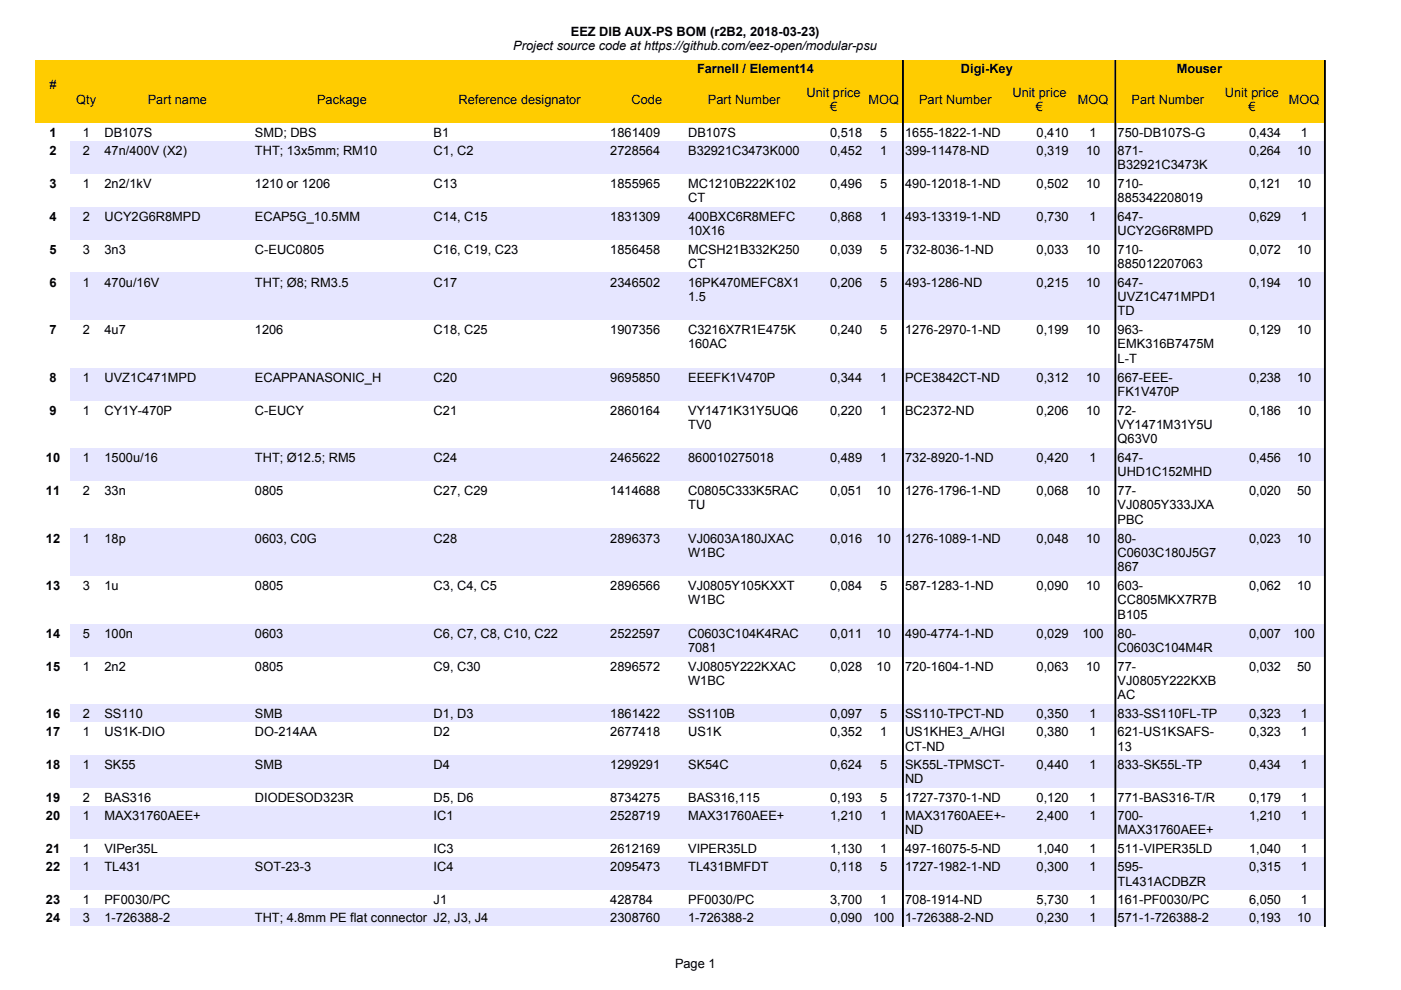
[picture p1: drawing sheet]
<svg xmlns="http://www.w3.org/2000/svg" width="297mm" height="210mm" viewBox="0 0 297 210" stroke-linecap="round" stroke-linejoin="round" font-family="sans-serif">
<defs><g id="words">
<g font-size="2.7">
<text x="108.8" y="10.6">Project source code at https://github.com/eez-open/modular-psu</text>
<text x="121" y="7.5">EEZ DIB AUX-PS BOM (r2B2, 2018-03-23)</text>
<text x="147.8" y="15.4">Farnell / Element14</text>
<text x="203.7" y="15.4">Digi-Key</text>
<text x="249.5" y="15.4">Mouser</text>
<text x="10.5" y="18.9">#</text>
<text x="16.2" y="22">Qty</text>
<text x="31.3" y="22">Part name</text>
<text x="67.2" y="22">Package</text>
<text x="97.2" y="22">Reference designator</text>
<text x="133.9" y="22">Code</text>
<text x="150.1" y="22">Part Number</text>
<text x="171" y="20.5">Unit price</text>
<text x="176" y="23.5">€</text>
<text x="184.1" y="22">MOQ</text>
<text x="194.9" y="22">Part Number</text>
<text x="214.7" y="20.5">Unit price</text>
<text x="219.6" y="23.5">€</text>
<text x="228.5" y="22">MOQ</text>
<text x="239.9" y="22">Part Number</text>
<text x="259.7" y="20.5">Unit price</text>
<text x="264.7" y="23.5">€</text>
<text x="273.3" y="22">MOQ</text>
<text x="10.5" y="29">1</text>
<text x="17.5" y="29">1</text>
<text x="22.2" y="29">DB107S</text>
<text x="54" y="29">SMD; DBS</text>
<text x="91.9" y="29">B1</text>
<text x="129.4" y="29">1861409</text>
<text x="145.9" y="29">DB107S</text>
<text x="176" y="29">0,518</text>
<text x="186.6" y="29">5</text>
<text x="191.9" y="29">1655-1822-1-ND</text>
<text x="219.8" y="29">0,410</text>
<text x="231" y="29">1</text>
<text x="237" y="29">750-DB107S-G</text>
<text x="264.8" y="29">0,434</text>
<text x="275.8" y="29">1</text>
<text x="10.5" y="32.9">2</text>
<text x="17.5" y="32.9">2</text>
<text x="22.2" y="32.9">47n/400V (X2)</text>
<text x="54" y="32.9">THT; 13x5mm; RM10</text>
<text x="91.9" y="32.9">C1, C2</text>
<text x="129.4" y="32.9">2728564</text>
<text x="145.9" y="32.9">B32921C3473K000</text>
<text x="176" y="32.9">0,452</text>
<text x="186.6" y="32.9">1</text>
<text x="191.9" y="32.9">399-11478-ND</text>
<text x="219.8" y="32.9">0,319</text>
<text x="230.3" y="32.9">10</text>
<text x="237" y="32.9">871-</text>
<text x="237" y="35.9">B32921C3473K</text>
<text x="264.8" y="32.9">0,264</text>
<text x="275" y="32.9">10</text>
<text x="10.5" y="39.9">3</text>
<text x="17.5" y="39.9">1</text>
<text x="22.2" y="39.9">2n2/1kV</text>
<text x="54" y="39.9">1210 or 1206</text>
<text x="91.9" y="39.9">C13</text>
<text x="129.4" y="39.9">1855965</text>
<text x="145.9" y="39.9">MC1210B222K102</text>
<text x="176" y="39.9">0,496</text>
<text x="186.6" y="39.9">5</text>
<text x="191.9" y="39.9">490-12018-1-ND</text>
<text x="219.8" y="39.9">0,502</text>
<text x="230.3" y="39.9">10</text>
<text x="237" y="39.9">710-</text>
<text x="264.8" y="39.9">0,121</text>
<text x="275" y="39.9">10</text>
<text x="10.5" y="46.8">4</text>
<text x="17.5" y="46.8">2</text>
<text x="22.2" y="46.8">UCY2G6R8MPD</text>
<text x="54" y="46.8">ECAP5G_10.5MM</text>
<text x="91.9" y="46.8">C14, C15</text>
<text x="129.4" y="46.8">1831309</text>
<text x="145.9" y="42.9">CT</text>
<text x="145.9" y="46.8">400BXC6R8MEFC</text>
<text x="176" y="46.8">0,868</text>
<text x="186.6" y="46.8">1</text>
<text x="191.9" y="46.8">493-13319-1-ND</text>
<text x="219.8" y="46.8">0,730</text>
<text x="231" y="46.8">1</text>
<text x="237" y="42.9">885342208019</text>
<text x="237" y="46.8">647-</text>
<text x="264.8" y="46.8">0,629</text>
<text x="275.8" y="46.8">1</text>
<text x="10.5" y="53.8">5</text>
<text x="17.5" y="53.8">3</text>
<text x="22.2" y="53.8">3n3</text>
<text x="54" y="53.8">C-EUC0805</text>
<text x="91.9" y="53.8">C16, C19, C23</text>
<text x="129.4" y="53.8">1856458</text>
<text x="145.9" y="49.8">10X16</text>
<text x="145.9" y="53.8">MCSH21B332K250</text>
<text x="176" y="53.8">0,039</text>
<text x="186.6" y="53.8">5</text>
<text x="191.9" y="53.8">732-8036-1-ND</text>
<text x="219.8" y="53.8">0,033</text>
<text x="230.3" y="53.8">10</text>
<text x="237" y="49.8">UCY2G6R8MPD</text>
<text x="237" y="53.8">710-</text>
<text x="264.8" y="53.8">0,072</text>
<text x="275" y="53.8">10</text>
<text x="145.9" y="56.8">CT</text>
<text x="237" y="56.8">885012207063</text>
<text x="10.5" y="60.8">6</text>
<text x="17.5" y="60.8">1</text>
<text x="22.2" y="60.8">470u/16V</text>
<text x="54" y="60.8">THT; Ø8; RM3.5</text>
<text x="91.9" y="60.8">C17</text>
<text x="129.4" y="60.8">2346502</text>
<text x="145.9" y="60.8">16PK470MEFC8X1</text>
<text x="145.9" y="63.8">1.5</text>
<text x="176" y="60.8">0,206</text>
<text x="186.6" y="60.8">5</text>
<text x="191.9" y="60.8">493-1286-ND</text>
<text x="219.8" y="60.8">0,215</text>
<text x="230.3" y="60.8">10</text>
<text x="237" y="60.8">647-</text>
<text x="237" y="63.8">UVZ1C471MPD1</text>
<text x="264.8" y="60.8">0,194</text>
<text x="275" y="60.8">10</text>
<text x="10.5" y="70.8">7</text>
<text x="17.5" y="70.8">2</text>
<text x="22.2" y="70.8">4u7</text>
<text x="54" y="70.8">1206</text>
<text x="91.9" y="70.8">C18, C25</text>
<text x="129.4" y="70.8">1907356</text>
<text x="145.9" y="70.8">C3216X7R1E475K</text>
<text x="176" y="70.8">0,240</text>
<text x="186.6" y="70.8">5</text>
<text x="191.9" y="70.8">1276-2970-1-ND</text>
<text x="219.8" y="70.8">0,199</text>
<text x="230.3" y="70.8">10</text>
<text x="237" y="66.9">TD</text>
<text x="237" y="70.8">963-</text>
<text x="264.8" y="70.8">0,129</text>
<text x="275" y="70.8">10</text>
<text x="145.9" y="73.9">160AC</text>
<text x="237" y="73.9">EMK316B7475M</text>
<text x="237" y="76.9">L-T</text>
<text x="10.5" y="80.9">8</text>
<text x="17.5" y="80.9">1</text>
<text x="22.2" y="80.9">UVZ1C471MPD</text>
<text x="54" y="80.9">ECAPPANASONIC_H</text>
<text x="91.9" y="80.9">C20</text>
<text x="129.4" y="80.9">9695850</text>
<text x="145.9" y="80.9">EEEFK1V470P</text>
<text x="176" y="80.9">0,344</text>
<text x="186.6" y="80.9">1</text>
<text x="191.9" y="80.9">PCE3842CT-ND</text>
<text x="219.8" y="80.9">0,312</text>
<text x="230.3" y="80.9">10</text>
<text x="237" y="80.9">667-EEE-</text>
<text x="237" y="84">FK1V470P</text>
<text x="264.8" y="80.9">0,238</text>
<text x="275" y="80.9">10</text>
<text x="10.5" y="87.9">9</text>
<text x="17.5" y="87.9">1</text>
<text x="22.2" y="87.9">CY1Y-470P</text>
<text x="54" y="87.9">C-EUCY</text>
<text x="91.9" y="87.9">C21</text>
<text x="129.4" y="87.9">2860164</text>
<text x="145.9" y="87.9">VY1471K31Y5UQ6</text>
<text x="176" y="87.9">0,220</text>
<text x="186.6" y="87.9">1</text>
<text x="191.9" y="87.9">BC2372-ND</text>
<text x="219.8" y="87.9">0,206</text>
<text x="230.3" y="87.9">10</text>
<text x="237" y="87.9">72-</text>
<text x="264.8" y="87.9">0,186</text>
<text x="275" y="87.9">10</text>
<text x="145.9" y="90.9">TV0</text>
<text x="237" y="90.9">VY1471M31Y5U</text>
<text x="237" y="94">Q63V0</text>
<text x="9.7" y="98">10</text>
<text x="17.5" y="98">1</text>
<text x="22.2" y="98">1500u/16</text>
<text x="54" y="98">THT; Ø12.5; RM5</text>
<text x="91.9" y="98">C24</text>
<text x="129.4" y="98">2465622</text>
<text x="145.9" y="98">860010275018</text>
<text x="176" y="98">0,489</text>
<text x="186.6" y="98">1</text>
<text x="191.9" y="98">732-8920-1-ND</text>
<text x="219.8" y="98">0,420</text>
<text x="231" y="98">1</text>
<text x="237" y="98">647-</text>
<text x="237" y="101">UHD1C152MHD</text>
<text x="264.8" y="98">0,456</text>
<text x="275" y="98">10</text>
<text x="9.7" y="105">11</text>
<text x="17.5" y="105">2</text>
<text x="22.2" y="105">33n</text>
<text x="54" y="105">0805</text>
<text x="91.9" y="105">C27, C29</text>
<text x="129.4" y="105">1414688</text>
<text x="145.9" y="105">C0805C333K5RAC</text>
<text x="145.9" y="108">TU</text>
<text x="176" y="105">0,051</text>
<text x="185.8" y="105">10</text>
<text x="191.9" y="105">1276-1796-1-ND</text>
<text x="219.8" y="105">0,068</text>
<text x="230.3" y="105">10</text>
<text x="237" y="105">77-</text>
<text x="237" y="108">VJ0805Y333JXA</text>
<text x="264.8" y="105">0,020</text>
<text x="275" y="105">50</text>
<text x="237" y="111">PBC</text>
<text x="9.7" y="115">12</text>
<text x="17.5" y="115">1</text>
<text x="22.2" y="115">18p</text>
<text x="54" y="115">0603, C0G</text>
<text x="91.9" y="115">C28</text>
<text x="129.4" y="115">2896373</text>
<text x="145.9" y="115">VJ0603A180JXAC</text>
<text x="145.9" y="118.1">W1BC</text>
<text x="176" y="115">0,016</text>
<text x="185.8" y="115">10</text>
<text x="191.9" y="115">1276-1089-1-ND</text>
<text x="219.8" y="115">0,048</text>
<text x="230.3" y="115">10</text>
<text x="237" y="115">80-</text>
<text x="237" y="118.1">C0603C180J5G7</text>
<text x="264.8" y="115">0,023</text>
<text x="275" y="115">10</text>
<text x="9.7" y="125.1">13</text>
<text x="17.5" y="125.1">3</text>
<text x="22.2" y="125.1">1u</text>
<text x="54" y="125.1">0805</text>
<text x="91.9" y="125.1">C3, C4, C5</text>
<text x="129.4" y="125.1">2896566</text>
<text x="145.9" y="125.1">VJ0805Y105KXXT</text>
<text x="176" y="125.1">0,084</text>
<text x="186.6" y="125.1">5</text>
<text x="191.9" y="125.1">587-1283-1-ND</text>
<text x="219.8" y="125.1">0,090</text>
<text x="230.3" y="125.1">10</text>
<text x="237" y="121.1">867</text>
<text x="237" y="125.1">603-</text>
<text x="264.8" y="125.1">0,062</text>
<text x="275" y="125.1">10</text>
<text x="145.9" y="128.2">W1BC</text>
<text x="237" y="128.2">CC805MKX7R7B</text>
<text x="237" y="131.2">B105</text>
<text x="9.7" y="135.2">14</text>
<text x="17.5" y="135.2">5</text>
<text x="22.2" y="135.2">100n</text>
<text x="54" y="135.2">0603</text>
<text x="91.9" y="135.2">C6, C7, C8, C10, C22</text>
<text x="129.4" y="135.2">2522597</text>
<text x="145.9" y="135.2">C0603C104K4RAC</text>
<text x="176" y="135.2">0,011</text>
<text x="185.8" y="135.2">10</text>
<text x="191.9" y="135.2">490-4774-1-ND</text>
<text x="219.8" y="135.2">0,029</text>
<text x="229.5" y="135.2">100</text>
<text x="237" y="135.2">80-</text>
<text x="264.8" y="135.2">0,007</text>
<text x="274.2" y="135.2">100</text>
<text x="9.7" y="142.2">15</text>
<text x="17.5" y="142.2">1</text>
<text x="22.2" y="142.2">2n2</text>
<text x="54" y="142.2">0805</text>
<text x="91.9" y="142.2">C9, C30</text>
<text x="129.4" y="142.2">2896572</text>
<text x="145.9" y="138.2">7081</text>
<text x="145.9" y="142.2">VJ0805Y222KXAC</text>
<text x="176" y="142.2">0,028</text>
<text x="185.8" y="142.2">10</text>
<text x="191.9" y="142.2">720-1604-1-ND</text>
<text x="219.8" y="142.2">0,063</text>
<text x="230.3" y="142.2">10</text>
<text x="237" y="138.2">C0603C104M4R</text>
<text x="237" y="142.2">77-</text>
<text x="264.8" y="142.2">0,032</text>
<text x="275" y="142.2">50</text>
<text x="145.9" y="145.2">W1BC</text>
<text x="237" y="145.2">VJ0805Y222KXB</text>
<text x="237" y="148.2">AC</text>
<text x="9.7" y="152.3">16</text>
<text x="17.5" y="152.3">2</text>
<text x="22.2" y="152.3">SS110</text>
<text x="54" y="152.3">SMB</text>
<text x="91.9" y="152.3">D1, D3</text>
<text x="129.4" y="152.3">1861422</text>
<text x="145.9" y="152.3">SS110B</text>
<text x="176" y="152.3">0,097</text>
<text x="186.6" y="152.3">5</text>
<text x="191.9" y="152.3">SS110-TPCT-ND</text>
<text x="219.8" y="152.3">0,350</text>
<text x="231" y="152.3">1</text>
<text x="237" y="152.3">833-SS110FL-TP</text>
<text x="264.8" y="152.3">0,323</text>
<text x="275.8" y="152.3">1</text>
<text x="9.7" y="156.1">17</text>
<text x="17.5" y="156.1">1</text>
<text x="22.2" y="156.1">US1K-DIO</text>
<text x="54" y="156.1">DO-214AA</text>
<text x="91.9" y="156.1">D2</text>
<text x="129.4" y="156.1">2677418</text>
<text x="145.9" y="156.1">US1K</text>
<text x="176" y="156.1">0,352</text>
<text x="186.6" y="156.1">1</text>
<text x="191.9" y="156.1">US1KHE3_A/HGI</text>
<text x="191.9" y="159.1">CT-ND</text>
<text x="219.8" y="156.1">0,380</text>
<text x="231" y="156.1">1</text>
<text x="237" y="156.1">621-US1KSAFS-</text>
<text x="237" y="159.1">13</text>
<text x="264.8" y="156.1">0,323</text>
<text x="275.8" y="156.1">1</text>
<text x="9.7" y="163.1">18</text>
<text x="17.5" y="163.1">1</text>
<text x="22.2" y="163.1">SK55</text>
<text x="54" y="163.1">SMB</text>
<text x="91.9" y="163.1">D4</text>
<text x="129.4" y="163.1">1299291</text>
<text x="145.9" y="163.1">SK54C</text>
<text x="176" y="163.1">0,624</text>
<text x="186.6" y="163.1">5</text>
<text x="191.9" y="163.1">SK55L-TPMSCT-</text>
<text x="191.9" y="166.1">ND</text>
<text x="219.8" y="163.1">0,440</text>
<text x="231" y="163.1">1</text>
<text x="237" y="163.1">833-SK55L-TP</text>
<text x="264.8" y="163.1">0,434</text>
<text x="275.8" y="163.1">1</text>
<text x="9.7" y="170">19</text>
<text x="9.7" y="173.9">20</text>
<text x="17.5" y="170">2</text>
<text x="17.5" y="173.9">1</text>
<text x="22.2" y="170">BAS316</text>
<text x="22.2" y="173.9">MAX31760AEE+</text>
<text x="54" y="170">DIODESOD323R</text>
<text x="91.9" y="170">D5, D6</text>
<text x="91.9" y="173.9">IC1</text>
<text x="129.4" y="170">8734275</text>
<text x="129.4" y="173.9">2528719</text>
<text x="145.9" y="170">BAS316,115</text>
<text x="145.9" y="173.9">MAX31760AEE+</text>
<text x="176" y="170">0,193</text>
<text x="176" y="173.9">1,210</text>
<text x="186.6" y="170">5</text>
<text x="186.6" y="173.9">1</text>
<text x="191.9" y="170">1727-7370-1-ND</text>
<text x="191.9" y="173.9">MAX31760AEE+-</text>
<text x="219.8" y="170">0,120</text>
<text x="219.8" y="173.9">2,400</text>
<text x="231" y="170">1</text>
<text x="231" y="173.9">1</text>
<text x="237" y="170">771-BAS316-T/R</text>
<text x="237" y="173.9">700-</text>
<text x="264.8" y="170">0,179</text>
<text x="264.8" y="173.9">1,210</text>
<text x="275.8" y="170">1</text>
<text x="275.8" y="173.9">1</text>
<text x="191.9" y="176.9">ND</text>
<text x="237" y="176.9">MAX31760AEE+</text>
<text x="9.7" y="180.9">21</text>
<text x="9.7" y="184.7">22</text>
<text x="17.5" y="180.9">1</text>
<text x="17.5" y="184.7">1</text>
<text x="22.2" y="180.9">VIPer35L</text>
<text x="22.2" y="184.7">TL431</text>
<text x="54" y="184.7">SOT-23-3</text>
<text x="91.9" y="180.9">IC3</text>
<text x="91.9" y="184.7">IC4</text>
<text x="129.4" y="180.9">2612169</text>
<text x="129.4" y="184.7">2095473</text>
<text x="145.9" y="180.9">VIPER35LD</text>
<text x="145.9" y="184.7">TL431BMFDT</text>
<text x="176" y="180.9">1,130</text>
<text x="176" y="184.7">0,118</text>
<text x="186.6" y="180.9">1</text>
<text x="186.6" y="184.7">5</text>
<text x="191.9" y="180.9">497-16075-5-ND</text>
<text x="191.9" y="184.7">1727-1982-1-ND</text>
<text x="219.8" y="180.9">1,040</text>
<text x="219.8" y="184.7">0,300</text>
<text x="231" y="180.9">1</text>
<text x="231" y="184.7">1</text>
<text x="237" y="180.9">511-VIPER35LD</text>
<text x="237" y="184.7">595-</text>
<text x="264.8" y="180.9">1,040</text>
<text x="264.8" y="184.7">0,315</text>
<text x="275.8" y="180.9">1</text>
<text x="275.8" y="184.7">1</text>
<text x="9.7" y="191.7">23</text>
<text x="17.5" y="191.7">1</text>
<text x="22.2" y="191.7">PF0030/PC</text>
<text x="91.9" y="191.7">J1</text>
<text x="129.4" y="191.7">428784</text>
<text x="145.9" y="191.7">PF0030/PC</text>
<text x="176" y="191.7">3,700</text>
<text x="186.6" y="191.7">1</text>
<text x="191.9" y="191.7">708-1914-ND</text>
<text x="219.8" y="191.7">5,730</text>
<text x="231" y="191.7">1</text>
<text x="237" y="191.7">161-PF0030/PC</text>
<text x="237" y="187.7">TL431ACDBZR</text>
<text x="264.8" y="191.7">6,050</text>
<text x="275.8" y="191.7">1</text>
<text x="9.7" y="195.5">24</text>
<text x="17.5" y="195.5">3</text>
<text x="22.2" y="195.5">1-726388-2</text>
<text x="54" y="195.5">THT; 4.8mm PE flat connector J2, J3, J4</text>
<text x="129.4" y="195.5">2308760</text>
<text x="145.9" y="195.5">1-726388-2</text>
<text x="176" y="195.5">0,090</text>
<text x="185.1" y="195.5">100</text>
<text x="191.9" y="195.5">1-726388-2-ND</text>
<text x="219.8" y="195.5">0,230</text>
<text x="231" y="195.5">1</text>
<text x="237" y="195.5">571-1-726388-2</text>
<text x="264.8" y="195.5">0,193</text>
<text x="275" y="195.5">10</text>
<text x="143.1" y="205.3">Page 1</text>
</g>
</g></defs>
<path d="M7.6 12.8h273.3v13.2h-273.3z" fill-rule="evenodd" fill="#fc0"/>
<g fill="#e6e6ff">
<path d="M14.9 29.9h266v7h-266z" fill-rule="evenodd"/>
<path d="M14.9 43.9h266v6.9h-266z" fill-rule="evenodd"/>
<path d="M14.9 57.8h266v10.1h-266z" fill-rule="evenodd"/>
<path d="M14.9 78h266v6.9h-266z" fill-rule="evenodd"/>
<path d="M14.9 95h266v7h-266z" fill-rule="evenodd"/>
<path d="M14.9 112.1h266v10h-266z" fill-rule="evenodd"/>
<path d="M14.9 132.2h266v7h-266z" fill-rule="evenodd"/>
<path d="M14.9 149.3h266v3.8h-266z" fill-rule="evenodd"/>
<path d="M14.9 160.1h266v6.9h-266z" fill-rule="evenodd"/>
<path d="M14.9 170.9h266v7h-266z" fill-rule="evenodd"/>
<path d="M14.9 181.8h266v6.9h-266z" fill-rule="evenodd"/>
<path d="M14.9 192.6h266v3.8h-266z" fill-rule="evenodd"/>
</g>
<g fill="#000" stroke="#000" stroke-width=".21">
<path d="M191.3 12.8h.2v183.6h-.2z" fill-rule="evenodd"/>
<path d="M236.4 12.8h.2v183.6h-.2z" fill-rule="evenodd"/>
<path d="M280.8 12.8h.2v183.6h-.2z" fill-rule="evenodd"/>
</g>
<use href="#words"/>
</svg>
